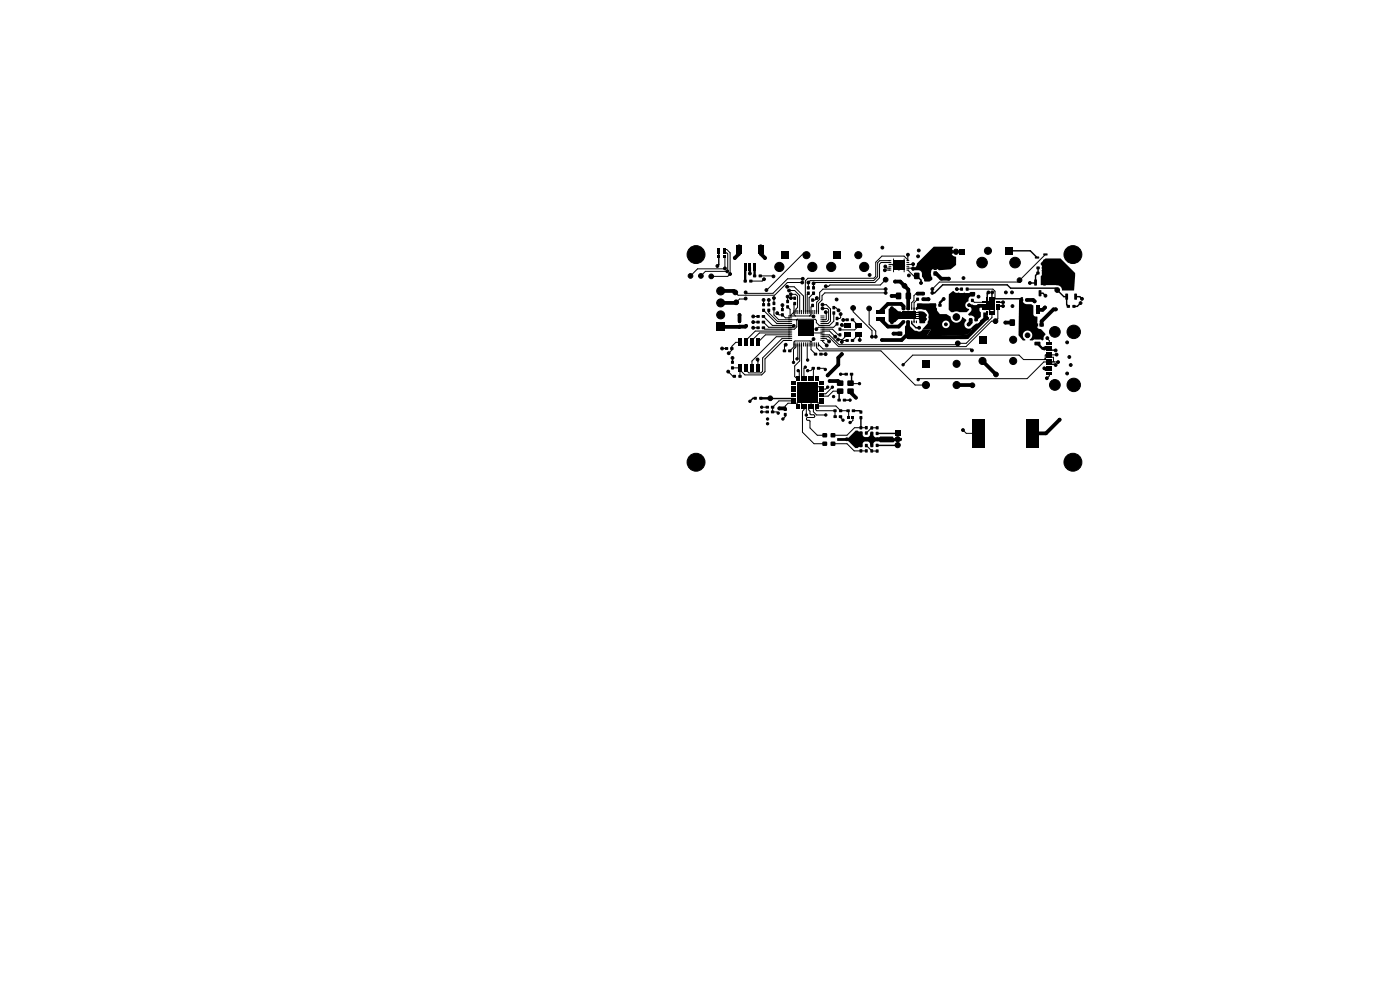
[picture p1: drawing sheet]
<svg xmlns="http://www.w3.org/2000/svg" width="297mm" height="210mm" viewBox="0 0 297 210" stroke-linecap="round" stroke-linejoin="round" font-family="sans-serif">
<g fill="#000">
<path d="M152.2 52.6h.6v.6h-.6zM152.2 54.1h.6v.6h-.6zM152.2 53.4h.6v.5h-.6zM153.4 52.6h.6v.6h-.6zM153.4 54.1h.6v.6h-.6zM153.4 53.4h.6v.5h-.6zM156.2 51.9h1.2v1.8h-1.2zM157.8 59.4h.6v.5h-.6zM157.8 55.9h.6v1.6h-.6zM159 59.4h.6v.5h-.6zM158.8 55.9h.6v1.6h-.6zM159.8 58.3h.6v.5h-.6z"/>
<path d="M159.8 55.9h.6v1.6h-.6zM161 58.3h.6v.5h-.6zM160.8 51.9h1.2v1.8h-1.2zM165.8 53.4h1.5v1.5h-1.5zM176.8 53.4h1.5v1.5h-1.5zM188.5 55.2h.6v.2h-.6zM188.5 55.6h.6v.2h-.6zM188.5 56h.6v.2h-.6zM188.5 56.4h.6v.2h-.6zM188.5 56.8h.6v.2h-.6zM188.5 57.2h.6v.2h-.6zM189.5 55.3h2.4v2h-2.4z"/>
<path d="M189.5 54.9h.2l-.1 .5-.1-.1zM189.5 57.2h.2l-.1 .5h-.1zM191.7 54.9h.2v.5l-.2-.1zM191.7 57.2h.2v.5h-.2zM192.3 57.2h.6v.2h-.6zM192.3 56.8h.6v.2h-.6zM192.3 56.4h.6v.2h-.6zM192.3 56h.6v.2h-.6zM192.3 55.6h.6v.2h-.6zM192.3 55.2h.6v.2h-.6zM194 57.9h1v1.3h-1zM196 57.9h1v1.3h-1z"/>
<path d="M198.1 57.6h.6v.9h-.6zM198.1 57h.6v.2l-.6 .1zM193.4 56.9a1.07 1.07 0 0 0 1.1-1l3.6-3.6 4.1 .1a1.23 1.23 0 0 0-.4 1.3 1.23 1.23 0 0 0 1 .9v1.6l-1.1 .9-2.5 .2-.4-.2-.7-.1a1.09 1.09 0 0 0-.6 1.3l.3 .6v.4l-.6 .4h-1l-.6-1v-.7a.74 .74 0 0 0-.7-.7l-1.3 .2-.2-.3zM203.5 52.8h1.1v1.1h-1.1zM213.3 52.5h1.5v1.5h-1.5zM219.9 57.7h.6v.5h-.6zM219.4 59.3l.6 .1-.1 1.2-.5-.1zM219.9 56.6h.6v.5h-.6zM219.6 54.4h.8l.1 .4h-.9zM221 56.6h.7v.5h-.7zM221.1 57.7h.6v.5h-.6zM221.3 59.3l.6 .1-.1 1.2-.5-.1z"/>
<path d="M221.3 55.1h.9v.3l-.8 .1zM221.3 53.8h.9v.3l-.8 .1zM220.8 55.8l1-1h3.2l3.1 3.1-.3 3.7h-2.5a1.16 1.16 0 0 0-1.3-1.1h-3.2v-1.9l.2-.4v-.8l.1-.4zM152 68.5h1.7v1.7h-1.7zM153.8 73.7h.6v.5h-.6zM154.9 73.7h.7v.5h-.7zM155.1 77.7h.6v.6h-.6zM155.1 76.5h.6v.7h-.6zM155.5 79.6h.6v.5h-.6zM156.6 67.8h.6v.7h-.6zM156.6 69h.6v.6h-.6zM156.6 77.3h.7v1.5h-.7z"/>
<path d="M156.6 71.9h.7v1.5h-.7zM156.7 79.6h.6v.5h-.6zM157.9 77.3h.7v1.5h-.7zM157.9 71.9h.7v1.5h-.7zM159.2 77.3h.7v1.5h-.7zM159.2 71.9h.7v1.5h-.7zM160.5 66.9h.6v.5h-.6zM160.4 77.3h.7v1.5h-.7zM160.4 71.9h.7v1.5h-.7zM160.5 68.1h.6v.5h-.6zM160.5 69.3h.6v.5h-.6zM161.6 66.9h.7v.5h-.7z"/>
<path d="M161.7 65.5h.6v.6h-.6zM161.7 64.3h.6v.6h-.6zM161.6 68.1h.7v.5h-.7zM161.6 69.3h.7v.5h-.7zM162.8 64.3h.6v.6h-.6zM162.8 65.5h.6v.6h-.6zM163.9 65.2h.6v.6h-.6zM163.9 64h.6v.7h-.6zM165.7 66.5h.6v.6h-.6zM165.7 65.3h.6v.7h-.6zM166.1 74.2h.6v.5h-.6zM166.8 64.8h.6v.6h-.6z"/>
<path d="M166.8 63.6h.6v.7h-.6zM167.2 66.9h.8v.2h-.8zM167.2 67.3h.8v.2h-.8zM167.2 67.7h.8v.2h-.8zM167.2 68.1h.8v.2h-.8zM167.2 68.5h.8v.2h-.8zM167.2 68.9h.8v.2h-.8zM167.2 69.3h.8v.2h-.8zM167.2 69.7h.8v.2h-.8zM167.2 70.1h.8v.2h-.8zM167.2 70.5h.8v.2h-.8zM167.2 70.9h.8v.2h-.8z"/>
<path d="M167.2 71.3h.8v.2h-.8zM167.2 71.7h.8v.2h-.8zM167.2 72.1h.8v.2h-.8zM167.2 74.2h.7v.5h-.7zM168.4 72.6l.1 .1v.8h-.2zM168.4 65.8h.1v.8h-.2zM168.3 62.9h.6v.7h-.6zM168.3 64.1h.6v.6h-.6zM168.8 72.6l.1 .1v.8h-.2zM168.8 65.8h.1v.8h-.2zM169.2 72.6l.1 .1v.8h-.2zM169.2 65.8h.1v.8h-.2z"/>
<path d="M168.9 79.9h.3v.9h-.3zM169.6 72.6l.1 .1v.8h-.2zM169.6 65.8h.1v.8h-.2zM169.4 79.9h.3v.9h-.3zM170 72.6l.1 .1v.8h-.2zM170 65.8h.1v.8h-.2zM169.9 79.9h.3v.9h-.3zM170.4 72.6l.1 .1v.8h-.2zM170.4 65.8h.1v.8h-.2zM170.4 79.9h.3v.9h-.3zM170.8 72.6l.1 .1v.8h-.2zM170.8 65.8h.1v.8h-.2z"/>
<path d="M171.2 72.6l.1 .1v.8h-.2zM171.2 65.8h.1v.8h-.2zM170.9 79.9h.3v.9h-.3zM171.2 61.9h.6v.6h-.6zM171.2 60.7h.6v.7h-.6zM171.6 72.6l.1 .1v.8h-.2zM171.6 65.8h.1v.8h-.2zM171.4 79.9h.3v.9h-.3zM172 72.6l.1 .1v.8h-.2zM172 65.8h.1v.8h-.2zM172.2 77.9h.6v.5h-.6zM171.9 79.9h.3v.9h-.3z"/>
<path d="M172.4 72.6l.1 .1v.8h-.2zM172.4 65.8h.1v.8h-.2zM172.3 61.9h.6v.6h-.6zM172.3 60.7h.6v.7h-.6zM172.1 63.3h.6v.7h-.6zM172.1 64.5h.6v.6h-.6zM169.4 68h3.2v3.2h-3.2zM172.7 74.9h.6v.5h-.6zM172.4 79.9h.3v.9h-.3zM172.8 72.6l.1 .1v.8h-.2zM172.8 65.8h.1v.8h-.2zM173.2 72.6l.1 .1v.8h-.2z"/>
<path d="M173.2 65.8h.1v.8h-.2zM172.9 79.9h.3v.9h-.3zM173.3 77.9h.7v.5h-.7zM173.6 72.6l.1 .1v.8h-.2zM173.6 65.8h.1v.8h-.2zM173.4 79.9h.3v.9h-.3zM173.8 74.9h.7v.5h-.7zM174.1 72.1h.8v.2h-.8zM174.1 71.7h.8v.2h-.8zM174.1 71.3h.8v.2h-.8zM174.1 70.9h.8v.2h-.8zM174.1 70.5h.8v.2h-.8z"/>
<path d="M174.1 70.1h.8v.2h-.8zM174.1 69.7h.8v.2h-.8zM174.1 69.3h.8v.2h-.8zM174.1 68.9h.8v.2h-.8zM174.1 68.5h.8v.2h-.8zM174.1 68.1h.8v.2h-.8zM174.1 67.7h.8v.2h-.8zM174.1 67.3h.8v.2h-.8zM174.1 66.9h.8v.2h-.8zM176.6 66.1h.6v.6h-.6zM176.6 64.9h.6v.7h-.6zM177.3 67.2h.6v.7h-.6z"/>
<path d="M177.3 68.4h.6v.6h-.6zM177.9 69.5h.6v.6h-.6zM177.9 70.7h.6v.6h-.6zM179.2 79.1h.6v.5h-.6zM179.2 68.6h1.3v1.1h-1.3zM179.2 70.4h1.3v1h-1.3zM179.4 67.6h.6v.5h-.6zM179.4 72h.6v.5h-.6zM180.3 79.1h.7v.5h-.7zM180.5 67.6h.7v.5h-.7zM180.5 72h.7v.5h-.7zM181.5 68.6h1.3v1.1h-1.3z"/>
<path d="M181.5 70.4h1.3v1h-1.3zM185.9 67.3h1.8v.8h-1.8zM185.9 65.7h1.8v.8h-1.8zM188.6 65.6l.2-.2h1.1l.7 .7 .9 .3v.9l-.6 .4h-.3l-.8 .7-1.1-.1-.2-.2zM190.7 66.1h.8v.2h-.8zM190.7 66.5h.8v.2h-.8zM190.7 67h.8v.2h-.8zM190.7 67.5h.8v.2h-.8zM190.1 62.1h1v1.3h-1zM190.4 70.4h1v.8h-1zM191.5 66.1h2.8v1.6h-2.8zM192.2 70.4h.9v.8h-.9z"/>
<path d="M192.2 62.1h1v1.3h-1zM194.3 67.5h.8v.2h-.8zM194.3 67h.8v.2h-.8zM194.3 66.5h.8v.2h-.8zM194.3 66.1h.8v.2h-.8zM194.4 62h.5v.6h-.5zM194.4 63.2h.5v.6h-.5zM194.9 66.2l1.3 .1 .3 .5v.9l-.4 .9-1.1-.1zM194.6 64.3h4l-.1 .7 .3 .5v.4l.6 .7a2.36 2.36 0 0 1 2.3 .5 1.23 1.23 0 0 0 1.1 1.4 1.23 1.23 0 0 0 1.3-1.3l.9 .6v.2a.92 .92 0 0 0-.3 1.3 .92 .92 0 0 0 1.2 .3l.3 .3-1 1.1-6.9 .3-1.7-.1 .9-1.3-1.8-.1 1-1.1h3.2a.8 .8 0 0 0 1.1 .9 .8 .8 0 0 0 .2-1.4 .8 .8 0 0 0-1.3 .4v.1h-3.2l.3-.9-.1-1.3-.5-.8-1.9-.1v-1.1zM195.7 76.4h1.5v1.5h-1.5zM195.6 63.2h.5v.6h-.5zM195.6 62h.5v.6h-.5z"/>
<path d="M197.9 64.5h.7v.5h-.7zM199.1 64.5h.6v.5h-.6zM201.3 62.4l.9-.7a1.16 1.16 0 0 0 1.2 .4l2 .1 .5-.3 .9 .1 .1 .5-.2 .4h-.8a.75 .75 0 0 0-.4 .9 .94 .94 0 0 0-.7 1 .94 .94 0 0 0 .8 .8l-.6 .6h-1.5a1.29 1.29 0 0 0-1.3 0h-.5l-.4-.6zM203.7 62.2h.6v.6h-.6zM203.7 61h.6v.6h-.6zM204.9 61h.6v.6h-.6zM204.9 62.2h.6v.6h-.6zM205.4 64.5l.3-.1 .9 .3 2.2 .1v.2h-.8l-.2 .4v.5l.3 .4v.9l-.6 .5-.2 .4-.5 .1v-.6a.91 .91 0 0 0-1.2-.6l-.2-.4 .5-.5a.81 .81 0 0 0-.5-1.2zM206 63.4h.6v.6h-.6zM206 62.2h.6v.6h-.6zM205.6 67.6h.6v.5h-.6zM206.7 67.6h.7v.5h-.7z"/>
<path d="M207.7 71.3h1.5v1.5h-1.5zM208.3 64h.8v.3h-.8zM208.3 64.5h.8v.3h-.8zM208.3 65h.8v.3h-.8zM208.3 65.5h.8v.3h-.8zM192.6 68.2h.2l.1 .8 1.1 1.1 1.1 .2 .4-.1 .2-.4 1.8 .1-.9 1.3 1.7 .1 6.9-.3 1-1.1-.3-.3 1.2-1a.7 .7 0 0 0 .8-.6l.7-.5v-1.2h.7v.6l.4 .4-4.7 4.6h-12.4l-.6-.4v-2.3l.5-.4zM209.3 66h.3v.8h-.3zM209.3 63h.3v.8h-.3zM209.3 64h1.8v1.8h-1.8zM209.8 66h.3v.8h-.3zM209.8 63h.3v.8h-.3zM210.3 66h.3v.8h-.3z"/>
<path d="M210.3 63h.3v.8h-.3zM210.8 66h.3v.8h-.3zM210.8 63h.3v.8h-.3zM211.3 65.5h.8v.3h-.8zM211.3 65h.8v.3h-.8zM211.3 64.5h.8v.3h-.8zM211.3 64h.8v.3h-.8zM214.2 67.8h1.1v1.3h-1.1zM216.4 63.4h.6v.5h-.6zM216.4 64.8h.8v1.8h-.8zM216.5 63.1l.4-.1 .1 .2a.93 .93 0 0 0 .8 1.3h1l.4 .3v1.9l.3 .4 .6 .2-.1 1.9a.9 .9 0 0 0 .8 .6l1 1.1-.6 1.3-.6-.2h-1.1l-.4 .2h-.7a1.1 1.1 0 0 0 .6-1.2 1.1 1.1 0 0 0-.9-.9 1.06 1.06 0 0 0-1.1 .8 1.06 1.06 0 0 0 .5 1.2l-.5 .1-.9-1.1 .1-7.4zM216.3 67.8h1v1.3h-1z"/>
<path d="M217.5 63.4h.7v.5h-.7zM219.5 72.5h1.1l.1 .7-1.1 .1-.2-.2zM219.5 71.2h1.1l.1 .7-1.1 .1-.2-.2zM219.7 64.8h.8v1.8h-.8zM220 68.6h.2v.7l-.3-.1zM220.4 61.6h.5l-.1 1.3-.5-.1zM220.5 68.6h.9v.7h-.9zM222 78.9h1.2v.6h-1.2zM222 78.1h1.2v.6h-1.2zM222 77.1h1.2v.3h-1.2zM222 76.1h1.2v.3h-1.2zM222 75.6h1.2v.3h-1.2z"/>
<path d="M222 74.6h1.2v.3h-1.2zM222 72.5h1.2v.6h-1.2zM222 73.3h1.2v.6h-1.2zM222 74.1h1.2v.3h-1.2zM222 75.1h1.2v.3h-1.2zM222 76.6h1.2v.3h-1.2zM222 77.6h1.2v.3h-1.2zM226 62.3l.6 .1-.1 1.2-.5-.1zM226.3 64.7h.7v.6h-.7zM227 60l.5 .1-.1 1.2-.5-.1zM227.5 64.7h.6v.6h-.6zM227.9 62.3l.6 .1-.1 1.2-.5-.1z"/>
<path d="M159.9 84.2h.6v.6h-.6zM161.1 84.2h.6v.6h-.6zM162.4 86.1h.7v.5h-.7zM162.4 87.1h.7v.5h-.7zM163.6 86.1h.6v.5h-.6zM163.6 87.1h.6v.5h-.6zM166.3 87.6h.6v.7h-.6zM166.3 86.5h.6v.6h-.6zM167.9 80.9h.9v.3h-.9zM167.9 81.4h.9v.3h-.9zM167.9 81.9h.9v.3h-.9zM167.9 82.4h.9v.3h-.9z"/>
<path d="M167.9 82.9h.9v.3h-.9zM167.9 83.4h.9v.3h-.9zM167.9 83.9h.9v.3h-.9zM167.9 84.4h.9v.3h-.9zM167.9 84.9h.9v.3h-.9zM167.9 85.4h.9v.3h-.9zM168.9 85.8h.3v.9h-.3zM169.4 85.8h.3v.9h-.3zM169.9 85.8h.3v.9h-.3zM170.4 85.8h.3v.9h-.3zM170.9 85.8h.3v.9h-.3zM171.4 85.8h.3v.9h-.3z"/>
<path d="M171.9 85.8h.3v.9h-.3zM172.4 85.8h.3v.9h-.3zM172.9 85.8h.3v.9h-.3zM169.2 81.2h4.2v4.2h-4.2zM173.4 85.8h.3v.9h-.3zM174.5 93.7h.9v.8h-.9zM174.5 91.9h.9v.8h-.9zM173.8 85.4h.9v.3h-.9zM173.8 84.9h.9v.3h-.9zM173.8 84.4h.9v.3h-.9zM173.8 83.9h.9v.3h-.9zM173.8 83.4h.9v.3h-.9z"/>
<path d="M173.8 82.9h.9v.3h-.9zM173.8 82.4h.9v.3h-.9zM173.8 81.9h.9v.3h-.9zM173.8 81.4h.9v.3h-.9zM173.8 80.9h.9v.3h-.9zM176.3 93.7h.9v.8h-.9zM176.3 91.9h.9v.8h-.9zM176.8 88.1h.7v.5h-.7zM176.8 86.9h.7v.5h-.7zM177.6 82.5h1.3v1h-1.3zM177.6 80.8h1.3v1h-1.3zM178 88.1h.6v.5h-.6z"/>
<path d="M177.7 84.6h.6v.5h-.6zM178 86.9h.6v.5h-.6zM178.8 84.6h.7v.5h-.7zM179.8 82.5h1.3v1h-1.3zM179.8 80.8h1.3v1h-1.3zM179.7 88.3h.6v.6h-.6zM179.6 86.9h.6v.5h-.6zM180.6 88.3h.6v.6h-.6zM180.7 86.9h.7v.5h-.7zM177.6 92.9h2.3l1.6-1.6h.4l.5 .3h.6l.1 .9 .4 .2h.5a.69 .69 0 0 0 .6-.8l.3-.3h.4v.8l.5 .4h.6l.3-.2h2.7l.4 .4 1.5-.1v.5l-.2 .2a1.1 1.1 0 0 0-1.5 .2h-2.9l-.3-.2h-.6l-.5 .4v.8h-.4l-.3-.3a.7 .7 0 0 0-.6-.9h-.5l-.4 .3-.1 .9h-.6l-.5 .2h-.4l-1.6-1.4-2.2-.1zM182.4 88.3h.5v.6h-.5zM182.4 87.1h.5v.6h-.5z"/>
<path d="M182.4 90.4h.5v.7h-.5zM182.4 91.5h.5v.7h-.5zM182.4 94.2h.5v.6h-.5zM182.4 95.3h.5v.7h-.5zM183.5 94.2h.6v.6h-.6zM183.5 95.3h.6v.7h-.6zM183.5 90.4h.6v.7h-.6zM183.5 91.5h.6v.7h-.6zM184.7 94.2h.5v.6h-.5zM184.7 95.3h.5v.7h-.5zM184.7 90.5h.5v.6h-.5zM184.7 91.6h.5v.6h-.5z"/>
<path d="M185.8 91.6h.6v.7h-.6zM185.8 90.4h.6v.7h-.6zM185.8 94.2h.6v.6h-.6zM185.8 95.4h.6v.6h-.6zM189.9 91.4h1.1v1.1h-1.1zM206.3 88.9h2.7v6h-2.7zM217.6 88.9h2.7v6h-2.7z"/>
</g>
<g fill="#000" stroke="#000" stroke-width=".21">
<circle cx="146.5" cy="58.5" r=".5"/>
<circle cx="147.7" cy="54" r="1.9"/>
<circle cx="148.7" cy="58.5" r=".5"/>
<circle cx="150.9" cy="58.6" r=".5"/>
<circle cx="152.2" cy="56.4" r=".3"/>
<circle cx="153.8" cy="56.9" r=".3"/>
<circle cx="154.3" cy="57.6" r=".3"/>
<circle cx="154.9" cy="58.1" r=".3"/>
<circle cx="155.9" cy="54.7" r=".3"/>
<circle cx="159.1" cy="58" r=".3"/>
<circle cx="162.1" cy="59.2" r=".3"/>
<circle cx="162.3" cy="54.7" r=".3"/>
<circle cx="164.1" cy="58.6" r=".3"/>
<circle cx="165.3" cy="56.6" r=".97"/>
<circle cx="170.2" cy="59.9" r=".3"/>
<circle cx="170.3" cy="59.1" r=".3"/>
<circle cx="171.1" cy="54.1" r=".75"/>
<circle cx="171.5" cy="59.9" r=".3"/>
<circle cx="172.3" cy="56.6" r=".97"/>
<circle cx="176.3" cy="56.6" r=".97"/>
<circle cx="182.1" cy="54.1" r=".75"/>
<circle cx="183.3" cy="56.6" r=".97"/>
<circle cx="184.5" cy="58.3" r=".3"/>
<circle cx="187.2" cy="52.5" r=".3"/>
<circle cx="187.7" cy="57.3" r=".3"/>
<circle cx="187.8" cy="56.5" r=".3"/>
<circle cx="187.9" cy="59.3" r=".5"/>
<circle cx="189.7" cy="56.3" r=".25"/>
<circle cx="189.9" cy="59.7" r=".3"/>
<circle cx="190.7" cy="56.3" r=".25"/>
<circle cx="190.7" cy="57" r=".25"/>
<circle cx="190.7" cy="55.6" r=".25"/>
<circle cx="191.7" cy="56.3" r=".25"/>
<circle cx="192.6" cy="54" r=".3"/>
<circle cx="192.8" cy="58.4" r=".3"/>
<circle cx="193.7" cy="56" r=".3"/>
<circle cx="193.7" cy="56.9" r=".3"/>
<circle cx="194.8" cy="54.4" r=".3"/>
<circle cx="194.9" cy="53.1" r=".3"/>
<circle cx="198.2" cy="54.9" r=".5"/>
<circle cx="201.3" cy="59.1" r=".3"/>
<circle cx="201.6" cy="53.4" r=".55"/>
<circle cx="202.8" cy="53.4" r=".55"/>
<circle cx="204.4" cy="59" r=".3"/>
<circle cx="208.3" cy="55.7" r="1.12"/>
<circle cx="209.6" cy="53.2" r=".75"/>
<circle cx="215.3" cy="55.7" r="1.12"/>
<circle cx="216.3" cy="59.4" r=".5"/>
<circle cx="227.6" cy="54" r="1.9"/>
<circle cx="152.9" cy="61.7" r=".85"/>
<circle cx="152.9" cy="64.3" r=".85"/>
<circle cx="152.9" cy="66.8" r=".85"/>
<circle cx="153.2" cy="73.9" r=".3"/>
<circle cx="154.5" cy="78.8" r=".3"/>
<circle cx="154.6" cy="74.9" r=".3"/>
<circle cx="155.4" cy="75.9" r=".3"/>
<circle cx="156" cy="62" r=".5"/>
<circle cx="156.2" cy="64.1" r=".5"/>
<circle cx="156.9" cy="66.8" r=".3"/>
<circle cx="158.2" cy="62" r=".3"/>
<circle cx="158.2" cy="63.3" r=".3"/>
<circle cx="158.3" cy="69.1" r=".3"/>
<circle cx="159.8" cy="69.5" r=".3"/>
<circle cx="159.8" cy="68.3" r=".3"/>
<circle cx="159.8" cy="67.1" r=".3"/>
<circle cx="160.7" cy="76.3" r=".3"/>
<circle cx="162" cy="63.6" r=".3"/>
<circle cx="162.6" cy="61.5" r=".3"/>
<circle cx="163.1" cy="63.6" r=".3"/>
<circle cx="164.2" cy="63.2" r=".3"/>
<circle cx="164.9" cy="66.4" r=".3"/>
<circle cx="166" cy="64.7" r=".3"/>
<circle cx="166.7" cy="73.1" r=".3"/>
<circle cx="167" cy="60.8" r=".3"/>
<circle cx="167.1" cy="62.9" r=".3"/>
<circle cx="167.4" cy="61.6" r=".3"/>
<circle cx="167.7" cy="62.4" r=".3"/>
<circle cx="167.8" cy="63.2" r=".3"/>
<circle cx="168.3" cy="76.9" r=".25"/>
<circle cx="168.4" cy="69.1" r=".3"/>
<circle cx="169.1" cy="76.1" r=".25"/>
<circle cx="169.3" cy="78.6" r=".25"/>
<circle cx="170" cy="69.6" r=".22"/>
<circle cx="170" cy="68.6" r=".22"/>
<circle cx="170" cy="70.6" r=".22"/>
<circle cx="170.8" cy="77.9" r=".25"/>
<circle cx="171" cy="69.6" r=".22"/>
<circle cx="171" cy="68.6" r=".22"/>
<circle cx="171" cy="70.6" r=".22"/>
<circle cx="171.3" cy="78.6" r=".25"/>
<circle cx="171.3" cy="76.4" r=".25"/>
<circle cx="172" cy="69.6" r=".22"/>
<circle cx="172" cy="68.6" r=".22"/>
<circle cx="172" cy="70.6" r=".22"/>
<circle cx="172.6" cy="67.1" r=".3"/>
<circle cx="172.6" cy="60.1" r=".3"/>
<circle cx="172.6" cy="71.9" r=".3"/>
<circle cx="173.2" cy="69.8" r=".3"/>
<circle cx="173.3" cy="63.2" r=".3"/>
<circle cx="174.5" cy="64.6" r=".3"/>
<circle cx="174.5" cy="65.4" r=".3"/>
<circle cx="175.1" cy="78.4" r=".25"/>
<circle cx="175.2" cy="75.1" r=".3"/>
<circle cx="175.2" cy="66.2" r=".3"/>
<circle cx="175.2" cy="60.7" r=".3"/>
<circle cx="175.4" cy="73.3" r=".3"/>
<circle cx="175.6" cy="79.6" r=".3"/>
<circle cx="175.9" cy="72.4" r=".3"/>
<circle cx="177.2" cy="71.4" r=".3"/>
<circle cx="177.5" cy="63.5" r=".3"/>
<circle cx="177.8" cy="72" r=".3"/>
<circle cx="177.9" cy="65.8" r=".3"/>
<circle cx="178.3" cy="66.6" r=".3"/>
<circle cx="178.3" cy="79.4" r=".25"/>
<circle cx="178.6" cy="72.5" r=".3"/>
<circle cx="178.6" cy="68.9" r=".3"/>
<circle cx="178.6" cy="75.1" r=".3"/>
<circle cx="178.9" cy="67.9" r=".3"/>
<circle cx="181" cy="65.3" r=".5"/>
<circle cx="182.4" cy="72.1" r=".3"/>
<circle cx="184.4" cy="65.4" r=".5"/>
<circle cx="185" cy="71.4" r=".3"/>
<circle cx="185.8" cy="71.4" r=".3"/>
<circle cx="187.1" cy="72.1" r=".25"/>
<circle cx="187.9" cy="62.1" r=".3"/>
<circle cx="187.9" cy="61.3" r=".3"/>
<circle cx="189.2" cy="62.8" r=".3"/>
<circle cx="189.2" cy="68.4" r=".3"/>
<circle cx="189.2" cy="67.4" r=".3"/>
<circle cx="189.2" cy="66.4" r=".3"/>
<circle cx="189.2" cy="65.4" r=".3"/>
<circle cx="189.6" cy="70.8" r=".3"/>
<circle cx="189.7" cy="67.9" r=".3"/>
<circle cx="189.7" cy="66.9" r=".3"/>
<circle cx="189.7" cy="65.9" r=".3"/>
<circle cx="191.6" cy="77.4" r=".25"/>
<circle cx="191.8" cy="67.3" r=".22"/>
<circle cx="191.8" cy="66.5" r=".23"/>
<circle cx="191.9" cy="60.6" r=".5"/>
<circle cx="192.5" cy="67.3" r=".22"/>
<circle cx="192.5" cy="66.5" r=".23"/>
<circle cx="193.3" cy="67.3" r=".22"/>
<circle cx="193.3" cy="66.5" r=".23"/>
<circle cx="194" cy="67.3" r=".22"/>
<circle cx="194" cy="66.5" r=".22"/>
<circle cx="195" cy="69.5" r=".3"/>
<circle cx="195.4" cy="60" r=".3"/>
<circle cx="195.7" cy="66.5" r=".3"/>
<circle cx="195.7" cy="67.3" r=".3"/>
<circle cx="195.7" cy="68.1" r=".3"/>
<circle cx="196.2" cy="67.7" r=".3"/>
<circle cx="196.2" cy="66.9" r=".3"/>
<circle cx="197" cy="63.5" r=".3"/>
<circle cx="197.8" cy="62.1" r=".3"/>
<circle cx="197.8" cy="61.3" r=".3"/>
<circle cx="198" cy="70.8" r=".5"/>
<circle cx="200.2" cy="63.4" r=".3"/>
<circle cx="200.7" cy="68.8" r=".3"/>
<circle cx="202.9" cy="64.7" r=".7"/>
<circle cx="202.9" cy="67.2" r=".7"/>
<circle cx="202.9" cy="77.2" r=".75"/>
<circle cx="203" cy="61.3" r=".3"/>
<circle cx="203.2" cy="72.8" r=".5"/>
<circle cx="205.5" cy="68.8" r=".3"/>
<circle cx="205.6" cy="64.7" r=".3"/>
<circle cx="206.2" cy="74.3" r=".3"/>
<circle cx="207" cy="65.5" r=".5"/>
<circle cx="207.6" cy="62.9" r=".3"/>
<circle cx="208.4" cy="76.6" r=".75"/>
<circle cx="209.4" cy="67.5" r=".3"/>
<circle cx="209.7" cy="62" r=".3"/>
<circle cx="209.8" cy="65.3" r=".22"/>
<circle cx="209.8" cy="64.5" r=".23"/>
<circle cx="210.5" cy="62" r=".3"/>
<circle cx="210.6" cy="65.3" r=".22"/>
<circle cx="210.6" cy="64.5" r=".22"/>
<circle cx="211.2" cy="68.1" r=".5"/>
<circle cx="211.3" cy="79.4" r=".5"/>
<circle cx="212.8" cy="64.1" r=".3"/>
<circle cx="212.8" cy="64.9" r=".3"/>
<circle cx="213.3" cy="68.4" r=".3"/>
<circle cx="213.4" cy="62" r=".3"/>
<circle cx="214.7" cy="62" r=".3"/>
<circle cx="214.8" cy="64.9" r=".3"/>
<circle cx="214.9" cy="72.1" r=".75"/>
<circle cx="214.9" cy="76.6" r=".75"/>
<circle cx="218" cy="71.1" r=".5"/>
<circle cx="218.5" cy="60" r=".3"/>
<circle cx="219.5" cy="63.9" r=".3"/>
<circle cx="221.5" cy="73.9" r=".3"/>
<circle cx="221.5" cy="78.1" r=".3"/>
<circle cx="221.7" cy="65.2" r=".3"/>
<circle cx="221.8" cy="62.7" r=".3"/>
<circle cx="222.2" cy="71.7" r=".3"/>
<circle cx="223.8" cy="70.4" r="1.14"/>
<circle cx="223.9" cy="74.3" r=".3"/>
<circle cx="223.9" cy="77.4" r=".3"/>
<circle cx="224" cy="65.6" r=".3"/>
<circle cx="224.1" cy="75.2" r=".3"/>
<circle cx="224.3" cy="61.5" r=".5"/>
<circle cx="224.5" cy="76.8" r=".3"/>
<circle cx="226.4" cy="79.2" r=".3"/>
<circle cx="226.4" cy="72.6" r=".3"/>
<circle cx="226.8" cy="75.7" r=".3"/>
<circle cx="227.1" cy="77.4" r=".3"/>
<circle cx="227.8" cy="70.4" r="1.43"/>
<circle cx="229.2" cy="64.3" r=".3"/>
<circle cx="229.5" cy="63.4" r=".3"/>
<circle cx="147.7" cy="98.1" r="1.9"/>
<circle cx="159.1" cy="85.1" r=".25"/>
<circle cx="161.6" cy="86.4" r=".25"/>
<circle cx="161.6" cy="87.4" r=".25"/>
<circle cx="162.8" cy="88.9" r=".25"/>
<circle cx="162.8" cy="89.9" r=".25"/>
<circle cx="163.4" cy="84.5" r=".5"/>
<circle cx="165.1" cy="87.6" r=".25"/>
<circle cx="165.3" cy="86.6" r=".3"/>
<circle cx="166.1" cy="88.9" r=".25"/>
<circle cx="169.8" cy="83.8" r=".23"/>
<circle cx="169.8" cy="84.8" r=".23"/>
<circle cx="169.8" cy="81.8" r=".23"/>
<circle cx="169.8" cy="82.8" r=".23"/>
<circle cx="170.8" cy="84.8" r=".23"/>
<circle cx="170.8" cy="83.8" r=".23"/>
<circle cx="170.8" cy="81.8" r=".23"/>
<circle cx="170.8" cy="82.8" r=".23"/>
<circle cx="171.1" cy="88" r=".25"/>
<circle cx="171.8" cy="84.8" r=".23"/>
<circle cx="171.8" cy="83.8" r=".23"/>
<circle cx="171.8" cy="81.8" r=".23"/>
<circle cx="171.8" cy="82.8" r=".23"/>
<circle cx="172.8" cy="83.8" r=".23"/>
<circle cx="172.8" cy="84.8" r=".23"/>
<circle cx="172.8" cy="81.8" r=".23"/>
<circle cx="172.8" cy="82.8" r=".23"/>
<circle cx="175.2" cy="88" r=".25"/>
<circle cx="175.6" cy="82.1" r=".25"/>
<circle cx="176" cy="80.8" r=".25"/>
<circle cx="176.6" cy="82.1" r=".25"/>
<circle cx="176.8" cy="84.1" r=".25"/>
<circle cx="178.8" cy="89.1" r=".25"/>
<circle cx="179.6" cy="93.2" r=".3"/>
<circle cx="180.3" cy="89.6" r=".25"/>
<circle cx="180.3" cy="84.9" r=".25"/>
<circle cx="181.3" cy="93.2" r=".3"/>
<circle cx="181.6" cy="84.4" r=".25"/>
<circle cx="182.3" cy="81.4" r=".25"/>
<circle cx="182.6" cy="93.2" r=".3"/>
<circle cx="183.8" cy="93.2" r=".3"/>
<circle cx="184.9" cy="93.2" r=".3"/>
<circle cx="186.1" cy="93.2" r=".3"/>
<circle cx="190.4" cy="94.4" r=".55"/>
<circle cx="190.4" cy="93.2" r=".55"/>
<circle cx="194.8" cy="80.5" r=".25"/>
<circle cx="196.4" cy="81.7" r=".75"/>
<circle cx="202.9" cy="81.7" r=".75"/>
<circle cx="204.3" cy="91.2" r=".3"/>
<circle cx="206.3" cy="81.7" r=".5"/>
<circle cx="222.1" cy="80.2" r=".3"/>
<circle cx="223.8" cy="81.7" r="1.14"/>
<circle cx="224.8" cy="89" r=".3"/>
<circle cx="227.6" cy="98.1" r="1.9"/>
<circle cx="227.8" cy="81.7" r="1.43"/>
</g>
<g fill="none" stroke="#000" stroke-width=".24">
<path d="M191.4 65.3v.4M191.4 68.1v.4M191.9 65.3v.4M191.9 68.1v.4M192.4 65.3v.4M192.4 68.1v.4M192.9 65.3v.4M192.9 68.1v.4M193.4 65.3v.4M193.4 68.1v.4M193.9 65.3v.4M193.9 68.1v.4"/>
<path d="M194.4 65.3v.4M194.4 68.1v.4"/>
</g>
<g fill="none" stroke="#000" stroke-width=".21">
<path d="M153.7 52.9h.5l.7 .7v4.5l-.5 .5h-3.5M153.7 53.7h.5l.2 .2-.1 3.7h-4.6l-1 .9M153.7 54.5l.1 2.4M153.8 56.9l-5.8 .1-1.5 1.5M153.8 56.9h.1M161.3 58.5l2.8 .1M162.1 59.2l-.4 .4h-2.4M170.2 59.9h-3.2l-2.7 2.7h-7.7l-.6-.6M170.3 59.1h-3.2l-3.1 3.1h-5.6l-.2-.2M170.6 53.6l-8 7.9M187.8 56.5l.4 .4h.6M187.9 59.3l-1.1 1.2h-10.7l-.3 .2h-.6"/>
<path d="M188.8 55.7h-1.9l-.3 .3v2.9l-1 1h-12.9l-.1 1.2M188.8 55.3h-2.2l-.4 .4v3l-.9 .8h-13.4l-.4 .4v1.2M188.8 57.3h-1.1M188.8 56.1h.7l.2 .2M192.6 55.1l-.8-.8h-4.7l-1.3 1.3v3l-.4 .4h-14l-.6 .6v6.6M192.6 57.3l1.2 1.2h.7M192.6 56.9h1.1M192.6 54v1.3M193.7 56.9h.1M193.7 56l-1.1 .1M216.3 59.4l-.4 .4h-16.6l-1.5 1.5M221.8 54l-5.5 5.4"/>
<path d="M153.2 73.9h.9M154.5 78.8l1 1h.3M155.4 75.9v.9M155.4 78h1.6M157 72.6h-.9l-.8 .9v.8l-.7 .6M157 78v1.8M158.2 63.3l-1.3 .1-.7 .7M159.8 67.1h1M159.8 69.5h1M159.8 68.3h1M160.7 76.3l.1 1.7M160.8 76.6h.1"/>
<path d="M162 67.1l1.9 1.9 4.5 .1-.3 .3h-5l-1.1-1.1M162 65.8l2.8 2.8h2.8M162 63.6v1M163.1 65.8v.5l1.9 1.9h2.6M163.1 63.6v1M164.2 65.5v1.3l1 1 7.7-.1 .3 .3v.4l.6 .6h2.2l.9-.9v-1.7M164.2 63.2v1.2M164.9 66.4l.4 .4h.7l.6 .6h1M166 64.7v1M166.7 73.1l-.3 .3v1M167 60.8h1.5l1.9 2v3.4M167.1 65.1l.5 .5v1.4"/>
<path d="M167.1 62.9v1.1M167.4 61.6h1.2l1 1.1v3.5M167.6 71.8h-1.7l-4.1 4.1v2.8l-.4 .4h-2.5l-.6-.6M167.6 72.2h-1.4l-3.9 3.9v2.7l-.7 .7h-3.6l-1-1M167.6 71.4h-2.9l-5.2 5.2v1.4M167.6 71h-5.2l-1.6 1.6M167.6 70.6h-6.5l-1.6 1.6M167.6 67l5 .1M167.6 70.2h-7.4l-1.9 2M167.7 62.4h1.1l.4 .4v2.4l-.4 .4v.6M167.8 63.2h.7M168.4 66.2l-.8 .8"/>
<path d="M168.4 64.5v2.2l.4 .3M168.6 73.8h.1M168.8 73.1v.5l-.5 .5v2.8M169 67.8v1.5l-.5 .5h-6.2l-.3-.3M169.2 67.7l-.2 .2M169.2 73.1v2.9l-.1 .1M169.3 78.6l.3 .2v1.5M169.6 73.1v3.5l-1 1v2.3l.5 .4M170 73.1v7.2M170.8 77.9l-.2 .3v2.1M171.2 73.1l.1 3.3M171.5 62.2l-.3 .2v3.8"/>
<path d="M172 72.5l-.2-.2h-3.1l-.3 .2v1l-.8 .9M172 72.5v1.7l1 .9M172 70.6h2.5M172.4 64.8l-.4 .3v1.6l-.3 .3M172.5 78.1l-.5 .5h-.7M172.6 78.2v2.1M172.6 71.9l-.6 .6M172.6 62.2l-1 .9v3.1M173.2 73.1v.7l.7 .6h13l7.2 7.3h2.3M173.3 63.2l-.4 .5h-.5M173.6 73.1l1 .9h31.3l.3 .3M173.7 78.1h1.1l.3 .3"/>
<path d="M174.2 75.1h1M174.5 65.4h1l.3 .3v2.1l-.4 .4h-.9M174.5 71.8h.8l.6 .6M174.5 72.2l.9 1.1M174.5 69.8h2.1l1.2 1.2h.4M174.5 64.6h.8l.9 .9v2.6l-.5 .5h-1.2M174.5 70.2h1.5l1.2 1.2M175.2 66.2l.1 1.5-.8 .1M176.9 65.3h.4l.6 .5M177.6 68.7l-.7 .7h-3.3l-.4 .4M178.3 66.6v.8l-.1 .2h-.4M178.6 68.9l.2 .3h1"/>
<path d="M179.7 72.2h-.8l-.3 .3M179.7 67.8l-.8 .1M179.8 70.9l-1.1 1.1h-.9M180.9 67.8l1.2 1.3M181 65.3v.8l4 4v1.3M182.1 69.2l-.8 .8h-3M182.1 70.9l-1.2 1.3M182.4 71.2v.9M184.4 65.4v3.4l1.4 1.4v1.2M187.9 61.3h-13.3l-.7 .7v1.5l-.7 .6v2.1M187.9 62.1h-12.9l-.6 .6v.9l-.8 .8v1.8M189.7 65.9l.3 .3h1.1"/>
<path d="M191.1 67.6h-1.1l-.3 .3M191.1 66.6h-1.2l-.2 .3 .2 .2h1.2M191.4 65.5h.5M191.4 68.3h.5M192.4 65.5h.5M193.9 67.2v1.1M194.4 65.4v.1M194.7 62.3h-.4l-.4 .4v1l-.5 .5v1.3M194.7 63.5l-.8 .7v2.3M194.7 66.2h.7l.3 .3-.2 .1h-.8M194.7 67.6h.5l.5 .5M194.7 67.1h.8l.2 .2"/>
<path d="M203 61.3h.1M203 61.3h1M205.2 61.3h5.4l.5 .5v1.4l-.2 .2M206.3 63.7l.4 .4h2M210.4 66.4v1l-5.4 5.4h-1.8l-.3 .3h-24.9l-2.1-2.1h-1.4M211.7 65.6v2l-.5 .5h-.9l-5.4 5.4h-27l-2.1-2.1h-1.3M221.5 76.3l.2-.2 .2 .2M222.2 71.7l.4 .6v.5M222.6 79.2v.5l-.5 .5M222.6 76.3h-5.5l-.9-1h-22.6l-2 2.1M222.6 75.8h.8l.1 .8M223.5 76.6l-.2 .2"/>
<path d="M223.5 76.6h.1M223.5 76.6l.1 .2M224.1 75.2l-2.3 .1v1M224.4 76.8h-3l-3.5 3.5h-22.9l-.2 .2M224.4 76.8h.1M161.6 87.4h1.2M161.6 86.4h1.2M166.6 87.9v.5l-.5 .5M168.4 85.5h-1.2l-.6 .6v.7M168.4 85h-3.2l-1.3 1.4v1h.9l.3 .2M170.1 84.5v1.7M170.6 86.2v.7l-.4 .3v4.5l2.5 2.4h2.3"/>
<path d="M171.1 86.2v1.8M171.6 86.2v.7l.2 .3 .1 .7 .8 .1 .1 .2-.1 .4h-1.4l-.2 .1 .1 .4 .6 .2v1.5l1.6 1.5h1.6M171.6 83h2.7M172.1 84v2.2M172.6 86.2v1.1l.6 .7h2M172.6 82h1.7M173.1 86.2v.7l.2 .2h3.8v1.2M173.6 86.2l.1-.1h3.6l1 1h1.6M174.2 85.5h-.7l-2.2-2.2-2.2 2.2v.7M175.6 82.1l-.4 .4h-.9M176.6 82.1l-1.4 1.4h-.9M176.7 94.1h3l1.5 1.5h2.6"/>
<path d="M178.2 83h-1.5l-1 1h-1.4M178.3 88.4v.2l.5 .5M180 87.2v1.4M180.5 81.4h1.8M180.9 88.6v.6l-.6 .4M183.8 90.7h-2.5l-1.6 1.6h-3M183.8 94.5l1.1 1.1M184.9 90.8l-1.1 1.1M185 95.7h1.1M185 90.7h1.1M204.3 91.2l.7 .7h2.6"/>
</g>
<g fill="none" stroke="#000" stroke-width=".3">
<path d="M152.5 52.9v3.2l-.3 .3M194.5 58.5l.9 .9v.6M214.1 53.2h4.5l1.4 1.4M220.2 56.8v1.1l-.5 .5v1.5M221.8 55.3l-.4 .4 .2 4.2M178.3 79.4h1.2M180.7 79.4v1.7M193.4 68.3v.3l.9 .9h.7M197.8 62.1h.5l1.7-1.7h13.7l.7 .7h9.5l1.8 1.8h.6v1.7l.3 .4M208.7 65.6h.7l.8-.7 .7 .7v.8M209.4 66.4v1.1M209.7 62l-.3 .3v1.1"/>
<path d="M209.9 63.4v1.2M209.9 65.1v1.3M210.5 62l-.1 1.4M210.9 63.4h5.6l.2 .2M211.7 64.6l.3 .3M211.7 64.1h1.1M212.8 64.9h-.9l-.2 .2M218.5 60h1.1M220.6 62.2h.7l.5 .5M222.6 74.3h1.3M222.6 77.3h1.2l.1 .1M228.2 62.9h.9l.4 .5"/>
<path d="M229.2 64.3l-.7 .7h-.7M160.2 84.5h-.5l-.6 .6M163.5 84.5h4.9M178 83.2v1.7M179.2 84.9h1.1M181.1 87.1h1.3l.2 .3M182.6 88.6v2.1M190.4 91.9h-4.3M190.4 94.4l-4.3 .1"/>
</g>
<g fill="none" stroke="#000" stroke-width=".8">
<path d="M156.8 52.2v1.6l-.9 .9M161.4 52.2v1.6l.9 .9M189.9 59.7h1.1l1.7 1.7v4.1M198.4 58h.2l1.1 1.1h1.6M225.1 57.5l2.1 2.2v1M152.9 61.7h2.8l.3 .3M156.2 64.1l-.1 .2h-3.2M156.9 69.3h-.1M156.9 66.8v1.4M158.3 69.1l-.2 .2h-5.2M178.6 75.1l-.8 .8v1.5l-2.2 2.2M186.8 67.7l1.6 1.6h2.3l1-1"/>
<path d="M189.2 62.8h1.4M189.6 70.8h1.3M191.7 65.5v-.5l-.5-.5h-2.8l-1.6 1.6M192.6 70.8l-1.3 1.3h-4.2M194.7 62.3h1.2M195.9 63.5h1.1M197 63.5h.1M205.9 67.8v.6l-.4 .4M208.4 76.6l2.9 2.8M208.7 64.9h-1.1l-.6 .5M209.4 67.5h-.2l-4 4h-12.5l-.1-3.2M213.3 68.4h1.4"/>
<path d="M217.9 63.6h1.3l.3 .3M221.7 65.2l-.5 .5h-1.1M224 65.6h-.5l-2.5 2.5v.8M165.3 86.6h1.1l.2 .2M176 80.8h1.8l.4 .5M180.4 83v.2l1.2 1.2M202.9 81.7h3.3M224.8 89l-2.9 2.9h-3"/>
</g>
<path d="M158.1 59.6h.1M158.1 56.7v2.9M159.1 56.7v1.3M160.1 58.5h.1M160.1 56.7v1.8M198.3 64.8h-3.1l-.7 .7M200.2 63.4l-.8 .8v.6M220.1 72.9l1 1h.4l.3-.3h.8M221.5 78.1l.3 .3h.8M161.4 84.5h2" fill="none" stroke="#000" stroke-width=".5"/>
</svg>
